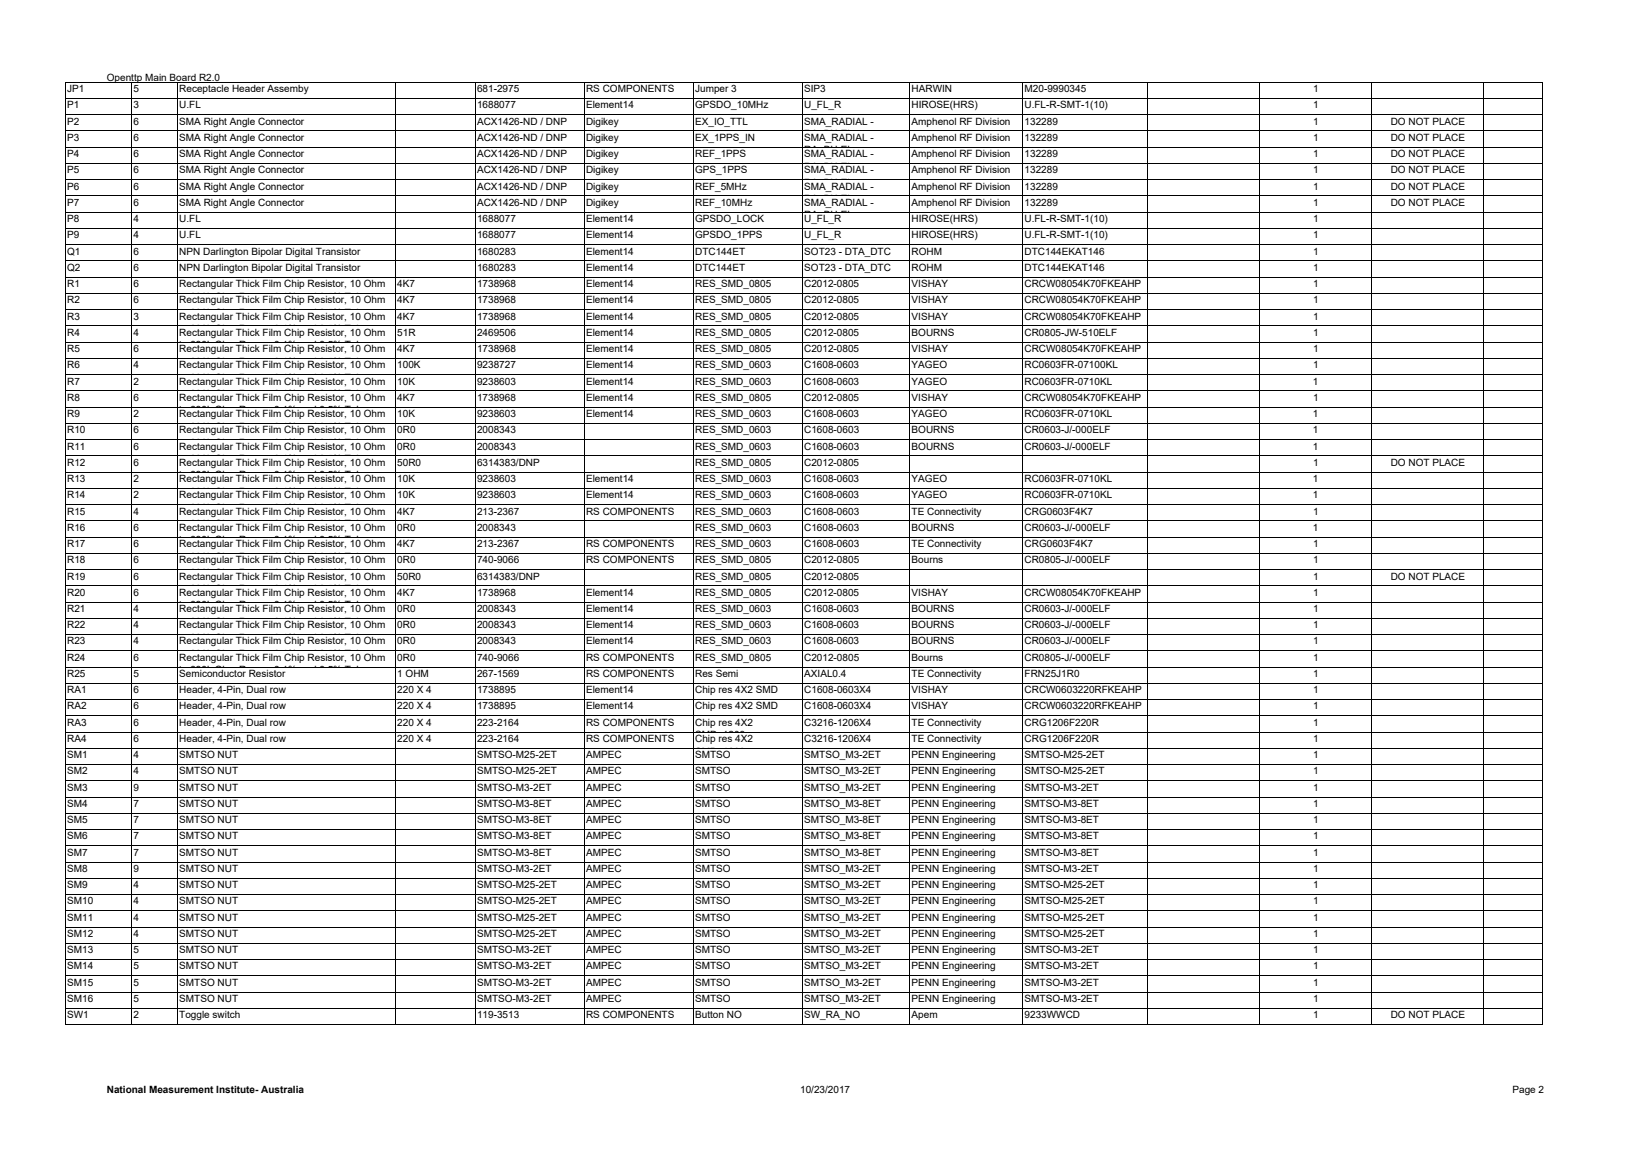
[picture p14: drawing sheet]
<svg xmlns="http://www.w3.org/2000/svg" width="297mm" height="210mm" viewBox="0 0 297 210" stroke-linecap="round" stroke-linejoin="round" font-family="sans-serif">
<defs><g id="words">
<g font-size="1.8">
<text x="12.1" y="16.6">JP1</text>
<text x="19.2" y="14.6">Openttp Main Board R2.0</text>
<text x="24" y="16.6">5</text>
<text x="32.3" y="16.6">Receptacle Header Assemby</text>
<text x="85.8" y="16.6">681-2975</text>
<text x="105.4" y="16.6">RS COMPONENTS</text>
<text x="125.1" y="16.6">Jumper 3</text>
<text x="144.7" y="16.6">SIP3</text>
<text x="164" y="16.6">HARWIN</text>
<text x="184.3" y="16.6">M20-9990345</text>
<text x="236.2" y="16.6">1</text>
<text x="12.1" y="19.5">P1</text>
<text x="12.1" y="22.4">P2</text>
<text x="24" y="19.5">3</text>
<text x="24" y="22.4">6</text>
<text x="32.3" y="19.5">U.FL</text>
<text x="32.3" y="22.4">SMA Right Angle Connector</text>
<text x="85.8" y="22.4">ACX1426-ND / DNP</text>
<text x="85.8" y="19.5">1688077</text>
<text x="105.4" y="22.4">Digikey</text>
<text x="105.4" y="19.5">Element14</text>
<text x="125.1" y="22.4">EX_IO_TTL</text>
<text x="125.1" y="19.5">GPSDO_10MHz</text>
<text x="144.7" y="22.4">SMA_RADIAL -</text>
<text x="144.7" y="19.5">U_FL_R</text>
<text x="164" y="19.5">HIROSE(HRS)</text>
<text x="164" y="22.4">Amphenol RF Division</text>
<text x="184.3" y="19.5">U.FL-R-SMT-1(10)</text>
<text x="184.3" y="22.4">132289</text>
<text x="236.2" y="22.4">1</text>
<text x="236.2" y="19.5">1</text>
<text x="250.2" y="22.4">DO NOT PLACE</text>
<text x="12.1" y="25.3">P3</text>
<text x="12.1" y="28.2">P4</text>
<text x="24" y="25.3">6</text>
<text x="24" y="28.2">6</text>
<text x="32.3" y="25.3">SMA Right Angle Connector</text>
<text x="32.3" y="28.2">SMA Right Angle Connector</text>
<text x="85.8" y="25.3">ACX1426-ND / DNP</text>
<text x="85.8" y="28.2">ACX1426-ND / DNP</text>
<text x="105.4" y="25.3">Digikey</text>
<text x="105.4" y="28.2">Digikey</text>
<text x="125.1" y="25.3">EX_1PPS_IN</text>
<text x="125.1" y="28.2">REF_1PPS</text>
<text x="144.7" y="25.3">SMA_RADIAL -</text>
<text x="144.7" y="28.2">SMA_RADIAL -</text>
<text x="144.7" y="24.7">RA BH EL</text>
<text x="144.7" y="27.6">RA BH EL</text>
<text x="164" y="25.3">Amphenol RF Division</text>
<text x="164" y="28.2">Amphenol RF Division</text>
<text x="184.3" y="25.3">132289</text>
<text x="184.3" y="28.2">132289</text>
<text x="236.2" y="25.3">1</text>
<text x="236.2" y="28.2">1</text>
<text x="250.2" y="25.3">DO NOT PLACE</text>
<text x="250.2" y="28.2">DO NOT PLACE</text>
<text x="12.1" y="31.2">P5</text>
<text x="12.1" y="34.1">P6</text>
<text x="24" y="31.2">6</text>
<text x="24" y="34.1">6</text>
<text x="32.3" y="31.2">SMA Right Angle Connector</text>
<text x="32.3" y="34.1">SMA Right Angle Connector</text>
<text x="85.8" y="31.2">ACX1426-ND / DNP</text>
<text x="85.8" y="34.1">ACX1426-ND / DNP</text>
<text x="105.4" y="31.2">Digikey</text>
<text x="105.4" y="34.1">Digikey</text>
<text x="125.1" y="31.2">GPS_1PPS</text>
<text x="125.1" y="34.1">REF_5MHz</text>
<text x="144.7" y="34.1">SMA_RADIAL -</text>
<text x="144.7" y="31.2">SMA_RADIAL -</text>
<text x="144.7" y="30.5">RA BH EL</text>
<text x="144.7" y="33.4">RA BH EL</text>
<text x="164" y="31.2">Amphenol RF Division</text>
<text x="164" y="34.1">Amphenol RF Division</text>
<text x="184.3" y="31.2">132289</text>
<text x="184.3" y="34.1">132289</text>
<text x="236.2" y="31.2">1</text>
<text x="236.2" y="34.1">1</text>
<text x="250.2" y="31.2">DO NOT PLACE</text>
<text x="250.2" y="34.1">DO NOT PLACE</text>
<text x="12.1" y="37">P7</text>
<text x="12.1" y="39.9">P8</text>
<text x="24" y="37">6</text>
<text x="24" y="39.9">4</text>
<text x="32.3" y="37">SMA Right Angle Connector</text>
<text x="32.3" y="39.9">U.FL</text>
<text x="85.8" y="37">ACX1426-ND / DNP</text>
<text x="85.8" y="39.9">1688077</text>
<text x="105.4" y="37">Digikey</text>
<text x="105.4" y="39.9">Element14</text>
<text x="125.1" y="37">REF_10MHz</text>
<text x="125.1" y="39.9">GPSDO_LOCK</text>
<text x="144.7" y="37">SMA_RADIAL -</text>
<text x="144.7" y="39.9">U_FL_R</text>
<text x="144.7" y="36.3">RA BH EL</text>
<text x="144.7" y="39.3">RA BH EL</text>
<text x="164" y="39.9">HIROSE(HRS)</text>
<text x="164" y="37">Amphenol RF Division</text>
<text x="184.3" y="39.9">U.FL-R-SMT-1(10)</text>
<text x="184.3" y="37">132289</text>
<text x="236.2" y="37">1</text>
<text x="236.2" y="39.9">1</text>
<text x="250.2" y="37">DO NOT PLACE</text>
<text x="12.1" y="42.8">P9</text>
<text x="12.1" y="45.8">Q1</text>
<text x="24" y="42.8">4</text>
<text x="24" y="45.8">6</text>
<text x="32.3" y="42.8">U.FL</text>
<text x="32.3" y="45.8">NPN Darlington Bipolar Digital Transistor</text>
<text x="85.8" y="45.8">1680283</text>
<text x="85.8" y="42.8">1688077</text>
<text x="105.4" y="45.8">Element14</text>
<text x="105.4" y="42.8">Element14</text>
<text x="125.1" y="45.8">DTC144ET</text>
<text x="125.1" y="42.8">GPSDO_1PPS</text>
<text x="144.7" y="42.8">U_FL_R</text>
<text x="144.7" y="45.8">SOT23 - DTA_DTC</text>
<text x="164" y="42.8">HIROSE(HRS)</text>
<text x="164" y="45.8">ROHM</text>
<text x="184.3" y="42.8">U.FL-R-SMT-1(10)</text>
<text x="184.3" y="45.8">DTC144EKAT146</text>
<text x="236.2" y="45.8">1</text>
<text x="236.2" y="42.8">1</text>
<text x="12.1" y="48.7">Q2</text>
<text x="12.1" y="51.6">R1</text>
<text x="24" y="51.6">6</text>
<text x="24" y="48.7">6</text>
<text x="32.3" y="51.6">Rectangular Thick Film Chip Resistor, 10 Ohm</text>
<text x="32.3" y="48.7">NPN Darlington Bipolar Digital Transistor</text>
<text x="32.3" y="53.9">t</text>
<text x="34.3" y="53.9">330k Oh</text>
<text x="43.1" y="53.9">R</text>
<text x="49.4" y="53.9">0 1%</text>
<text x="56" y="53.9">d 0 5% T l</text>
<text x="71.5" y="51.6">4K7</text>
<text x="85.8" y="48.7">1680283</text>
<text x="85.8" y="51.6">1738968</text>
<text x="105.4" y="48.7">Element14</text>
<text x="105.4" y="51.6">Element14</text>
<text x="125.1" y="48.7">DTC144ET</text>
<text x="125.1" y="51.6">RES_SMD_0805</text>
<text x="144.7" y="51.6">C2012-0805</text>
<text x="144.7" y="48.7">SOT23 - DTA_DTC</text>
<text x="164" y="51.6">VISHAY</text>
<text x="164" y="48.7">ROHM</text>
<text x="184.3" y="51.6">CRCW08054K70FKEAHP</text>
<text x="184.3" y="48.7">DTC144EKAT146</text>
<text x="236.2" y="48.7">1</text>
<text x="236.2" y="51.6">1</text>
<text x="12.1" y="54.5">R2</text>
<text x="12.1" y="57.4">R3</text>
<text x="24" y="54.5">6</text>
<text x="24" y="57.4">3</text>
<text x="32.3" y="54.5">Rectangular Thick Film Chip Resistor, 10 Ohm</text>
<text x="32.3" y="57.4">Rectangular Thick Film Chip Resistor, 10 Ohm</text>
<text x="32.3" y="56.8">t</text>
<text x="32.3" y="59.7">t</text>
<text x="34.3" y="56.8">330k Oh</text>
<text x="34.3" y="59.7">330k Oh</text>
<text x="43.1" y="56.8">R</text>
<text x="43.1" y="59.7">R</text>
<text x="49.4" y="56.8">0 1%</text>
<text x="49.4" y="59.7">0 1%</text>
<text x="56" y="56.8">d 0 5% T l</text>
<text x="56" y="59.7">d 0 5% T l</text>
<text x="71.5" y="54.5">4K7</text>
<text x="71.5" y="57.4">4K7</text>
<text x="85.8" y="54.5">1738968</text>
<text x="85.8" y="57.4">1738968</text>
<text x="105.4" y="54.5">Element14</text>
<text x="105.4" y="57.4">Element14</text>
<text x="125.1" y="54.5">RES_SMD_0805</text>
<text x="125.1" y="57.4">RES_SMD_0805</text>
<text x="144.7" y="54.5">C2012-0805</text>
<text x="144.7" y="57.4">C2012-0805</text>
<text x="164" y="54.5">VISHAY</text>
<text x="164" y="57.4">VISHAY</text>
<text x="184.3" y="54.5">CRCW08054K70FKEAHP</text>
<text x="184.3" y="57.4">CRCW08054K70FKEAHP</text>
<text x="236.2" y="54.5">1</text>
<text x="236.2" y="57.4">1</text>
<text x="12.1" y="60.4">R4</text>
<text x="12.1" y="63.3">R5</text>
<text x="24" y="60.4">4</text>
<text x="24" y="63.3">6</text>
<text x="32.3" y="60.4">Rectangular Thick Film Chip Resistor, 10 Ohm</text>
<text x="32.3" y="63.3">Rectangular Thick Film Chip Resistor, 10 Ohm</text>
<text x="32.3" y="62.6">t</text>
<text x="32.3" y="65.6">t</text>
<text x="34.3" y="62.6">330k Oh</text>
<text x="34.3" y="65.6">330k Oh</text>
<text x="43.1" y="62.6">R</text>
<text x="43.1" y="65.6">R</text>
<text x="49.4" y="62.6">0 1%</text>
<text x="49.4" y="65.6">0 1%</text>
<text x="56" y="62.6">d 0 5% T l</text>
<text x="56" y="65.6">d 0 5% T l</text>
<text x="71.5" y="60.4">51R</text>
<text x="71.5" y="63.3">4K7</text>
<text x="85.8" y="60.4">2469506</text>
<text x="85.8" y="63.3">1738968</text>
<text x="105.4" y="60.4">Element14</text>
<text x="105.4" y="63.3">Element14</text>
<text x="125.1" y="60.4">RES_SMD_0805</text>
<text x="125.1" y="63.3">RES_SMD_0805</text>
<text x="144.7" y="60.4">C2012-0805</text>
<text x="144.7" y="63.3">C2012-0805</text>
<text x="164" y="60.4">BOURNS</text>
<text x="164" y="63.3">VISHAY</text>
<text x="184.3" y="60.4">CR0805-JW-510ELF</text>
<text x="184.3" y="63.3">CRCW08054K70FKEAHP</text>
<text x="236.2" y="63.3">1</text>
<text x="236.2" y="60.4">1</text>
<text x="12.1" y="66.2">R6</text>
<text x="12.1" y="69.1">R7</text>
<text x="24" y="66.2">4</text>
<text x="24" y="69.1">2</text>
<text x="32.3" y="66.2">Rectangular Thick Film Chip Resistor, 10 Ohm</text>
<text x="32.3" y="69.1">Rectangular Thick Film Chip Resistor, 10 Ohm</text>
<text x="32.3" y="68.5">t</text>
<text x="32.3" y="71.4">t</text>
<text x="34.3" y="68.5">330k Oh</text>
<text x="34.3" y="71.4">330k Oh</text>
<text x="43.1" y="68.5">R</text>
<text x="43.1" y="71.4">R</text>
<text x="49.4" y="68.5">0 1%</text>
<text x="49.4" y="71.4">0 1%</text>
<text x="56" y="68.5">d 0 5% T l</text>
<text x="56" y="71.4">d 0 5% T l</text>
<text x="71.5" y="66.2">100K</text>
<text x="71.5" y="69.1">10K</text>
<text x="85.8" y="66.2">9238727</text>
<text x="85.8" y="69.1">9238603</text>
<text x="105.4" y="66.2">Element14</text>
<text x="105.4" y="69.1">Element14</text>
<text x="125.1" y="66.2">RES_SMD_0603</text>
<text x="125.1" y="69.1">RES_SMD_0603</text>
<text x="144.7" y="66.2">C1608-0603</text>
<text x="144.7" y="69.1">C1608-0603</text>
<text x="164" y="66.2">YAGEO</text>
<text x="164" y="69.1">YAGEO</text>
<text x="184.3" y="66.2">RC0603FR-07100KL</text>
<text x="184.3" y="69.1">RC0603FR-0710KL</text>
<text x="236.2" y="69.1">1</text>
<text x="236.2" y="66.2">1</text>
<text x="12.1" y="75">R9</text>
<text x="12.1" y="72.1">R8</text>
<text x="12.1" y="77.9">R10</text>
<text x="24" y="77.9">6</text>
<text x="24" y="75">2</text>
<text x="24" y="72.1">6</text>
<text x="32.3" y="77.9">Rectangular Thick Film Chip Resistor, 10 Ohm</text>
<text x="32.3" y="75">Rectangular Thick Film Chip Resistor, 10 Ohm</text>
<text x="32.3" y="72.1">Rectangular Thick Film Chip Resistor, 10 Ohm</text>
<text x="32.3" y="74.3">t</text>
<text x="32.3" y="77.2">t</text>
<text x="34.3" y="74.3">330k Oh</text>
<text x="34.3" y="77.2">330k Oh</text>
<text x="43.1" y="74.3">R</text>
<text x="43.1" y="77.2">R</text>
<text x="49.4" y="74.3">0 1%</text>
<text x="49.4" y="77.2">0 1%</text>
<text x="56" y="74.3">d 0 5% T l</text>
<text x="56" y="77.2">d 0 5% T l</text>
<text x="71.5" y="72.1">4K7</text>
<text x="71.5" y="75">10K</text>
<text x="71.5" y="77.9">0R0</text>
<text x="85.8" y="77.9">2008343</text>
<text x="85.8" y="72.1">1738968</text>
<text x="85.8" y="75">9238603</text>
<text x="105.4" y="72.1">Element14</text>
<text x="105.4" y="75">Element14</text>
<text x="125.1" y="72.1">RES_SMD_0805</text>
<text x="125.1" y="75">RES_SMD_0603</text>
<text x="125.1" y="77.9">RES_SMD_0603</text>
<text x="144.7" y="72.1">C2012-0805</text>
<text x="144.7" y="75">C1608-0603</text>
<text x="144.7" y="77.9">C1608-0603</text>
<text x="164" y="72.1">VISHAY</text>
<text x="164" y="75">YAGEO</text>
<text x="164" y="77.9">BOURNS</text>
<text x="184.3" y="72.1">CRCW08054K70FKEAHP</text>
<text x="184.3" y="77.9">CR0603-J/-000ELF</text>
<text x="184.3" y="75">RC0603FR-0710KL</text>
<text x="236.2" y="75">1</text>
<text x="236.2" y="77.9">1</text>
<text x="236.2" y="72.1">1</text>
<text x="12.1" y="80.8">R11</text>
<text x="12.1" y="83.7">R12</text>
<text x="24" y="80.8">6</text>
<text x="24" y="83.7">6</text>
<text x="32.3" y="80.8">Rectangular Thick Film Chip Resistor, 10 Ohm</text>
<text x="32.3" y="83.7">Rectangular Thick Film Chip Resistor, 10 Ohm</text>
<text x="32.3" y="80.2">t</text>
<text x="32.3" y="83.1">t</text>
<text x="34.3" y="80.2">330k Oh</text>
<text x="34.3" y="83.1">330k Oh</text>
<text x="43.1" y="80.2">R</text>
<text x="43.1" y="83.1">R</text>
<text x="49.4" y="80.2">0 1%</text>
<text x="49.4" y="83.1">0 1%</text>
<text x="56" y="80.2">d 0 5% T l</text>
<text x="56" y="83.1">d 0 5% T l</text>
<text x="71.5" y="80.8">0R0</text>
<text x="71.5" y="83.7">50R0</text>
<text x="85.8" y="83.7">6314383/DNP</text>
<text x="85.8" y="80.8">2008343</text>
<text x="125.1" y="83.7">RES_SMD_0805</text>
<text x="125.1" y="80.8">RES_SMD_0603</text>
<text x="144.7" y="83.7">C2012-0805</text>
<text x="144.7" y="80.8">C1608-0603</text>
<text x="164" y="80.8">BOURNS</text>
<text x="184.3" y="80.8">CR0603-J/-000ELF</text>
<text x="236.2" y="80.8">1</text>
<text x="236.2" y="83.7">1</text>
<text x="250.2" y="83.7">DO NOT PLACE</text>
<text x="12.1" y="89.6">R14</text>
<text x="12.1" y="86.7">R13</text>
<text x="24" y="89.6">2</text>
<text x="24" y="86.7">2</text>
<text x="32.3" y="89.6">Rectangular Thick Film Chip Resistor, 10 Ohm</text>
<text x="32.3" y="86.7">Rectangular Thick Film Chip Resistor, 10 Ohm</text>
<text x="32.3" y="86">t</text>
<text x="32.3" y="88.9">t</text>
<text x="34.3" y="86">330k Oh</text>
<text x="34.3" y="88.9">330k Oh</text>
<text x="43.1" y="86">R</text>
<text x="43.1" y="88.9">R</text>
<text x="49.4" y="86">0 1%</text>
<text x="49.4" y="88.9">0 1%</text>
<text x="56" y="86">d 0 5% T l</text>
<text x="56" y="88.9">d 0 5% T l</text>
<text x="71.5" y="86.7">10K</text>
<text x="71.5" y="89.6">10K</text>
<text x="85.8" y="86.7">9238603</text>
<text x="85.8" y="89.6">9238603</text>
<text x="105.4" y="86.7">Element14</text>
<text x="105.4" y="89.6">Element14</text>
<text x="125.1" y="86.7">RES_SMD_0603</text>
<text x="125.1" y="89.6">RES_SMD_0603</text>
<text x="144.7" y="86.7">C1608-0603</text>
<text x="144.7" y="89.6">C1608-0603</text>
<text x="164" y="86.7">YAGEO</text>
<text x="164" y="89.6">YAGEO</text>
<text x="184.3" y="86.7">RC0603FR-0710KL</text>
<text x="184.3" y="89.6">RC0603FR-0710KL</text>
<text x="236.2" y="86.7">1</text>
<text x="236.2" y="89.6">1</text>
<text x="12.1" y="92.5">R15</text>
<text x="12.1" y="95.4">R16</text>
<text x="24" y="92.5">4</text>
<text x="24" y="95.4">6</text>
<text x="32.3" y="92.5">Rectangular Thick Film Chip Resistor, 10 Ohm</text>
<text x="32.3" y="95.4">Rectangular Thick Film Chip Resistor, 10 Ohm</text>
<text x="32.3" y="91.8">t</text>
<text x="32.3" y="94.8">t</text>
<text x="34.3" y="91.8">330k Oh</text>
<text x="34.3" y="94.8">330k Oh</text>
<text x="43.1" y="91.8">R</text>
<text x="43.1" y="94.8">R</text>
<text x="49.4" y="91.8">0 1%</text>
<text x="49.4" y="94.8">0 1%</text>
<text x="56" y="91.8">d 0 5% T l</text>
<text x="56" y="94.8">d 0 5% T l</text>
<text x="71.5" y="92.5">4K7</text>
<text x="71.5" y="95.4">0R0</text>
<text x="85.8" y="95.4">2008343</text>
<text x="85.8" y="92.5">213-2367</text>
<text x="105.4" y="92.5">RS COMPONENTS</text>
<text x="125.1" y="95.4">RES_SMD_0603</text>
<text x="125.1" y="92.5">RES_SMD_0603</text>
<text x="144.7" y="95.4">C1608-0603</text>
<text x="144.7" y="92.5">C1608-0603</text>
<text x="164" y="95.4">BOURNS</text>
<text x="164" y="92.5">TE Connectivity</text>
<text x="184.3" y="95.4">CR0603-J/-000ELF</text>
<text x="184.3" y="92.5">CRG0603F4K7</text>
<text x="236.2" y="95.4">1</text>
<text x="236.2" y="92.5">1</text>
<text x="12.1" y="98.3">R17</text>
<text x="12.1" y="101.3">R18</text>
<text x="24" y="98.3">6</text>
<text x="24" y="101.3">6</text>
<text x="32.3" y="98.3">Rectangular Thick Film Chip Resistor, 10 Ohm</text>
<text x="32.3" y="101.3">Rectangular Thick Film Chip Resistor, 10 Ohm</text>
<text x="32.3" y="97.7">t</text>
<text x="32.3" y="100.6">t</text>
<text x="34.3" y="97.7">330k Oh</text>
<text x="34.3" y="100.6">330k Oh</text>
<text x="43.1" y="97.7">R</text>
<text x="43.1" y="100.6">R</text>
<text x="49.4" y="97.7">0 1%</text>
<text x="49.4" y="100.6">0 1%</text>
<text x="56" y="97.7">d 0 5% T l</text>
<text x="56" y="100.6">d 0 5% T l</text>
<text x="71.5" y="98.3">4K7</text>
<text x="71.5" y="101.3">0R0</text>
<text x="85.8" y="101.3">740-9066</text>
<text x="85.8" y="98.3">213-2367</text>
<text x="105.4" y="101.3">RS COMPONENTS</text>
<text x="105.4" y="98.3">RS COMPONENTS</text>
<text x="125.1" y="101.3">RES_SMD_0805</text>
<text x="125.1" y="98.3">RES_SMD_0603</text>
<text x="144.7" y="101.3">C2012-0805</text>
<text x="144.7" y="98.3">C1608-0603</text>
<text x="164" y="101.3">Bourns</text>
<text x="164" y="98.3">TE Connectivity</text>
<text x="184.3" y="101.3">CR0805-J/-000ELF</text>
<text x="184.3" y="98.3">CRG0603F4K7</text>
<text x="236.2" y="98.3">1</text>
<text x="236.2" y="101.3">1</text>
<text x="12.1" y="104.2">R19</text>
<text x="12.1" y="107.1">R20</text>
<text x="24" y="104.2">6</text>
<text x="24" y="107.1">6</text>
<text x="32.3" y="104.2">Rectangular Thick Film Chip Resistor, 10 Ohm</text>
<text x="32.3" y="107.1">Rectangular Thick Film Chip Resistor, 10 Ohm</text>
<text x="32.3" y="103.5">t</text>
<text x="32.3" y="106.4">t</text>
<text x="34.3" y="103.5">330k Oh</text>
<text x="34.3" y="106.4">330k Oh</text>
<text x="43.1" y="103.5">R</text>
<text x="43.1" y="106.4">R</text>
<text x="49.4" y="103.5">0 1%</text>
<text x="49.4" y="106.4">0 1%</text>
<text x="56" y="103.5">d 0 5% T l</text>
<text x="56" y="106.4">d 0 5% T l</text>
<text x="71.5" y="104.2">50R0</text>
<text x="71.5" y="107.1">4K7</text>
<text x="85.8" y="104.2">6314383/DNP</text>
<text x="85.8" y="107.1">1738968</text>
<text x="105.4" y="107.1">Element14</text>
<text x="125.1" y="107.1">RES_SMD_0805</text>
<text x="125.1" y="104.2">RES_SMD_0805</text>
<text x="144.7" y="107.1">C2012-0805</text>
<text x="144.7" y="104.2">C2012-0805</text>
<text x="164" y="107.1">VISHAY</text>
<text x="184.3" y="107.1">CRCW08054K70FKEAHP</text>
<text x="236.2" y="107.1">1</text>
<text x="236.2" y="104.2">1</text>
<text x="250.2" y="104.2">DO NOT PLACE</text>
<text x="12.1" y="110">R21</text>
<text x="12.1" y="112.9">R22</text>
<text x="24" y="110">4</text>
<text x="24" y="112.9">4</text>
<text x="32.3" y="110">Rectangular Thick Film Chip Resistor, 10 Ohm</text>
<text x="32.3" y="112.9">Rectangular Thick Film Chip Resistor, 10 Ohm</text>
<text x="32.3" y="109.4">t</text>
<text x="32.3" y="112.3">t</text>
<text x="34.3" y="109.4">330k Oh</text>
<text x="34.3" y="112.3">330k Oh</text>
<text x="43.1" y="109.4">R</text>
<text x="43.1" y="112.3">R</text>
<text x="49.4" y="109.4">0 1%</text>
<text x="49.4" y="112.3">0 1%</text>
<text x="56" y="109.4">d 0 5% T l</text>
<text x="56" y="112.3">d 0 5% T l</text>
<text x="71.5" y="110">0R0</text>
<text x="71.5" y="112.9">0R0</text>
<text x="85.8" y="110">2008343</text>
<text x="85.8" y="112.9">2008343</text>
<text x="105.4" y="110">Element14</text>
<text x="105.4" y="112.9">Element14</text>
<text x="125.1" y="110">RES_SMD_0603</text>
<text x="125.1" y="112.9">RES_SMD_0603</text>
<text x="144.7" y="110">C1608-0603</text>
<text x="144.7" y="112.9">C1608-0603</text>
<text x="164" y="110">BOURNS</text>
<text x="164" y="112.9">BOURNS</text>
<text x="184.3" y="110">CR0603-J/-000ELF</text>
<text x="184.3" y="112.9">CR0603-J/-000ELF</text>
<text x="236.2" y="110">1</text>
<text x="236.2" y="112.9">1</text>
<text x="12.1" y="115.9">R23</text>
<text x="12.1" y="118.8">R24</text>
<text x="24" y="115.9">4</text>
<text x="24" y="118.8">6</text>
<text x="32.3" y="115.9">Rectangular Thick Film Chip Resistor, 10 Ohm</text>
<text x="32.3" y="118.8">Rectangular Thick Film Chip Resistor, 10 Ohm</text>
<text x="32.3" y="115.2">t</text>
<text x="32.3" y="118.1">t</text>
<text x="34.3" y="115.2">330k Oh</text>
<text x="34.3" y="118.1">330k Oh</text>
<text x="43.1" y="115.2">R</text>
<text x="43.1" y="118.1">R</text>
<text x="49.4" y="115.2">0 1%</text>
<text x="49.4" y="118.1">0 1%</text>
<text x="56" y="115.2">d 0 5% T l</text>
<text x="56" y="118.1">d 0 5% T l</text>
<text x="71.5" y="115.9">0R0</text>
<text x="71.5" y="118.8">0R0</text>
<text x="85.8" y="115.9">2008343</text>
<text x="85.8" y="118.8">740-9066</text>
<text x="105.4" y="115.9">Element14</text>
<text x="105.4" y="118.8">RS COMPONENTS</text>
<text x="125.1" y="115.9">RES_SMD_0603</text>
<text x="125.1" y="118.8">RES_SMD_0805</text>
<text x="144.7" y="115.9">C1608-0603</text>
<text x="144.7" y="118.8">C2012-0805</text>
<text x="164" y="115.9">BOURNS</text>
<text x="164" y="118.8">Bourns</text>
<text x="184.3" y="115.9">CR0603-J/-000ELF</text>
<text x="184.3" y="118.8">CR0805-J/-000ELF</text>
<text x="236.2" y="118.8">1</text>
<text x="236.2" y="115.9">1</text>
<text x="12.1" y="121.7">R25</text>
<text x="12.1" y="124.6">RA1</text>
<text x="24" y="121.7">5</text>
<text x="24" y="124.6">6</text>
<text x="32.3" y="121.7">Semiconductor Resistor</text>
<text x="32.3" y="124.6">Header, 4-Pin, Dual row</text>
<text x="32.3" y="121.1">t</text>
<text x="34.3" y="121.1">330k Oh</text>
<text x="43.1" y="121.1">R</text>
<text x="49.4" y="121.1">0 1%</text>
<text x="56" y="121.1">d 0 5% T l</text>
<text x="71.5" y="124.6">220 X 4</text>
<text x="71.5" y="121.7">1 OHM</text>
<text x="85.8" y="124.6">1738895</text>
<text x="85.8" y="121.7">267-1569</text>
<text x="105.4" y="124.6">Element14</text>
<text x="105.4" y="121.7">RS COMPONENTS</text>
<text x="125.1" y="124.6">Chip res 4X2 SMD</text>
<text x="125.1" y="121.7">Res Semi</text>
<text x="144.7" y="121.7">AXIAL0.4</text>
<text x="144.7" y="124.6">C1608-0603X4</text>
<text x="164" y="124.6">VISHAY</text>
<text x="164" y="121.7">TE Connectivity</text>
<text x="184.3" y="124.6">CRCW0603220RFKEAHP</text>
<text x="184.3" y="121.7">FRN25J1R0</text>
<text x="236.2" y="124.6">1</text>
<text x="236.2" y="121.7">1</text>
<text x="12.1" y="127.6">RA2</text>
<text x="12.1" y="130.5">RA3</text>
<text x="24" y="127.6">6</text>
<text x="24" y="130.5">6</text>
<text x="32.3" y="127.6">Header, 4-Pin, Dual row</text>
<text x="32.3" y="130.5">Header, 4-Pin, Dual row</text>
<text x="71.5" y="127.6">220 X 4</text>
<text x="71.5" y="130.5">220 X 4</text>
<text x="85.8" y="127.6">1738895</text>
<text x="85.8" y="130.5">223-2164</text>
<text x="105.4" y="127.6">Element14</text>
<text x="105.4" y="130.5">RS COMPONENTS</text>
<text x="125.1" y="127.6">Chip res 4X2 SMD</text>
<text x="125.1" y="130.5">Chip res 4X2</text>
<text x="144.7" y="127.6">C1608-0603X4</text>
<text x="144.7" y="130.5">C3216-1206X4</text>
<text x="164" y="127.6">VISHAY</text>
<text x="164" y="130.5">TE Connectivity</text>
<text x="184.3" y="130.5">CRG1206F220R</text>
<text x="184.3" y="127.6">CRCW0603220RFKEAHP</text>
<text x="236.2" y="127.6">1</text>
<text x="236.2" y="130.5">1</text>
<text x="12.1" y="133.4">RA4</text>
<text x="12.1" y="136.3">SM1</text>
<text x="24" y="133.4">6</text>
<text x="24" y="136.3">4</text>
<text x="32.3" y="133.4">Header, 4-Pin, Dual row</text>
<text x="32.3" y="136.3">SMTSO NUT</text>
<text x="71.5" y="133.4">220 X 4</text>
<text x="85.8" y="133.4">223-2164</text>
<text x="85.8" y="136.3">SMTSO-M25-2ET</text>
<text x="105.4" y="133.4">RS COMPONENTS</text>
<text x="105.4" y="136.3">AMPEC</text>
<text x="125.1" y="133.4">Chip res 4X2</text>
<text x="125.1" y="136.3">SMTSO</text>
<text x="125.1" y="132.7">SMD 1206</text>
<text x="125.1" y="135.7">SMD 1206</text>
<text x="144.7" y="133.4">C3216-1206X4</text>
<text x="144.7" y="136.3">SMTSO_M3-2ET</text>
<text x="164" y="133.4">TE Connectivity</text>
<text x="164" y="136.3">PENN Engineering</text>
<text x="184.3" y="133.4">CRG1206F220R</text>
<text x="184.3" y="136.3">SMTSO-M25-2ET</text>
<text x="236.2" y="133.4">1</text>
<text x="236.2" y="136.3">1</text>
<text x="12.1" y="139.2">SM2</text>
<text x="12.1" y="142.2">SM3</text>
<text x="24" y="139.2">4</text>
<text x="24" y="142.2">9</text>
<text x="32.3" y="139.2">SMTSO NUT</text>
<text x="32.3" y="142.2">SMTSO NUT</text>
<text x="85.8" y="139.2">SMTSO-M25-2ET</text>
<text x="85.8" y="142.2">SMTSO-M3-2ET</text>
<text x="105.4" y="139.2">AMPEC</text>
<text x="105.4" y="142.2">AMPEC</text>
<text x="125.1" y="139.2">SMTSO</text>
<text x="125.1" y="142.2">SMTSO</text>
<text x="144.7" y="139.2">SMTSO_M3-2ET</text>
<text x="144.7" y="142.2">SMTSO_M3-2ET</text>
<text x="164" y="139.2">PENN Engineering</text>
<text x="164" y="142.2">PENN Engineering</text>
<text x="184.3" y="139.2">SMTSO-M25-2ET</text>
<text x="184.3" y="142.2">SMTSO-M3-2ET</text>
<text x="236.2" y="139.2">1</text>
<text x="236.2" y="142.2">1</text>
<text x="12.1" y="145.1">SM4</text>
<text x="12.1" y="148">SM5</text>
<text x="24" y="145.1">7</text>
<text x="24" y="148">7</text>
<text x="32.3" y="145.1">SMTSO NUT</text>
<text x="32.3" y="148">SMTSO NUT</text>
<text x="85.8" y="145.1">SMTSO-M3-8ET</text>
<text x="85.8" y="148">SMTSO-M3-8ET</text>
<text x="105.4" y="145.1">AMPEC</text>
<text x="105.4" y="148">AMPEC</text>
<text x="125.1" y="145.1">SMTSO</text>
<text x="125.1" y="148">SMTSO</text>
<text x="144.7" y="145.1">SMTSO_M3-8ET</text>
<text x="144.7" y="148">SMTSO_M3-8ET</text>
<text x="164" y="145.1">PENN Engineering</text>
<text x="164" y="148">PENN Engineering</text>
<text x="184.3" y="145.1">SMTSO-M3-8ET</text>
<text x="184.3" y="148">SMTSO-M3-8ET</text>
<text x="236.2" y="145.1">1</text>
<text x="236.2" y="148">1</text>
<text x="12.1" y="150.9">SM6</text>
<text x="12.1" y="153.8">SM7</text>
<text x="24" y="150.9">7</text>
<text x="24" y="153.8">7</text>
<text x="32.3" y="150.9">SMTSO NUT</text>
<text x="32.3" y="153.8">SMTSO NUT</text>
<text x="85.8" y="150.9">SMTSO-M3-8ET</text>
<text x="85.8" y="153.8">SMTSO-M3-8ET</text>
<text x="105.4" y="150.9">AMPEC</text>
<text x="105.4" y="153.8">AMPEC</text>
<text x="125.1" y="150.9">SMTSO</text>
<text x="125.1" y="153.8">SMTSO</text>
<text x="144.7" y="150.9">SMTSO_M3-8ET</text>
<text x="144.7" y="153.8">SMTSO_M3-8ET</text>
<text x="164" y="150.9">PENN Engineering</text>
<text x="164" y="153.8">PENN Engineering</text>
<text x="184.3" y="150.9">SMTSO-M3-8ET</text>
<text x="184.3" y="153.8">SMTSO-M3-8ET</text>
<text x="236.2" y="150.9">1</text>
<text x="236.2" y="153.8">1</text>
<text x="12.1" y="156.8">SM8</text>
<text x="12.1" y="159.7">SM9</text>
<text x="24" y="156.8">9</text>
<text x="24" y="159.7">4</text>
<text x="32.3" y="156.8">SMTSO NUT</text>
<text x="32.3" y="159.7">SMTSO NUT</text>
<text x="85.8" y="156.8">SMTSO-M3-2ET</text>
<text x="85.8" y="159.7">SMTSO-M25-2ET</text>
<text x="105.4" y="159.7">AMPEC</text>
<text x="105.4" y="156.8">AMPEC</text>
<text x="125.1" y="159.7">SMTSO</text>
<text x="125.1" y="156.8">SMTSO</text>
<text x="144.7" y="159.7">SMTSO_M3-2ET</text>
<text x="144.7" y="156.8">SMTSO_M3-2ET</text>
<text x="164" y="159.7">PENN Engineering</text>
<text x="164" y="156.8">PENN Engineering</text>
<text x="184.3" y="159.7">SMTSO-M25-2ET</text>
<text x="184.3" y="156.8">SMTSO-M3-2ET</text>
<text x="236.2" y="159.7">1</text>
<text x="236.2" y="156.8">1</text>
<text x="12.1" y="162.6">SM10</text>
<text x="12.1" y="165.5">SM11</text>
<text x="24" y="162.6">4</text>
<text x="24" y="165.5">4</text>
<text x="32.3" y="162.6">SMTSO NUT</text>
<text x="32.3" y="165.5">SMTSO NUT</text>
<text x="85.8" y="162.6">SMTSO-M25-2ET</text>
<text x="85.8" y="165.5">SMTSO-M25-2ET</text>
<text x="105.4" y="162.6">AMPEC</text>
<text x="105.4" y="165.5">AMPEC</text>
<text x="125.1" y="162.6">SMTSO</text>
<text x="125.1" y="165.5">SMTSO</text>
<text x="144.7" y="162.6">SMTSO_M3-2ET</text>
<text x="144.7" y="165.5">SMTSO_M3-2ET</text>
<text x="164" y="162.6">PENN Engineering</text>
<text x="164" y="165.5">PENN Engineering</text>
<text x="184.3" y="162.6">SMTSO-M25-2ET</text>
<text x="184.3" y="165.5">SMTSO-M25-2ET</text>
<text x="236.2" y="162.6">1</text>
<text x="236.2" y="165.5">1</text>
<text x="12.1" y="168.4">SM12</text>
<text x="12.1" y="171.4">SM13</text>
<text x="24" y="168.4">4</text>
<text x="24" y="171.4">5</text>
<text x="32.3" y="168.4">SMTSO NUT</text>
<text x="32.3" y="171.4">SMTSO NUT</text>
<text x="85.8" y="168.4">SMTSO-M25-2ET</text>
<text x="85.8" y="171.4">SMTSO-M3-2ET</text>
<text x="105.4" y="168.4">AMPEC</text>
<text x="105.4" y="171.4">AMPEC</text>
<text x="125.1" y="168.4">SMTSO</text>
<text x="125.1" y="171.4">SMTSO</text>
<text x="144.7" y="168.4">SMTSO_M3-2ET</text>
<text x="144.7" y="171.4">SMTSO_M3-2ET</text>
<text x="164" y="168.4">PENN Engineering</text>
<text x="164" y="171.4">PENN Engineering</text>
<text x="184.3" y="168.4">SMTSO-M25-2ET</text>
<text x="184.3" y="171.4">SMTSO-M3-2ET</text>
<text x="236.2" y="168.4">1</text>
<text x="236.2" y="171.4">1</text>
<text x="12.1" y="174.3">SM14</text>
<text x="12.1" y="177.2">SM15</text>
<text x="24" y="174.3">5</text>
<text x="24" y="177.2">5</text>
<text x="32.3" y="174.3">SMTSO NUT</text>
<text x="32.3" y="177.2">SMTSO NUT</text>
<text x="85.8" y="174.3">SMTSO-M3-2ET</text>
<text x="85.8" y="177.2">SMTSO-M3-2ET</text>
<text x="105.4" y="174.3">AMPEC</text>
<text x="105.4" y="177.2">AMPEC</text>
<text x="125.1" y="174.3">SMTSO</text>
<text x="125.1" y="177.2">SMTSO</text>
<text x="144.7" y="174.3">SMTSO_M3-2ET</text>
<text x="144.7" y="177.2">SMTSO_M3-2ET</text>
<text x="164" y="174.3">PENN Engineering</text>
<text x="164" y="177.2">PENN Engineering</text>
<text x="184.3" y="174.3">SMTSO-M3-2ET</text>
<text x="184.3" y="177.2">SMTSO-M3-2ET</text>
<text x="236.2" y="174.3">1</text>
<text x="236.2" y="177.2">1</text>
<text x="12.1" y="180.1">SM16</text>
<text x="12.1" y="183">SW1</text>
<text x="24" y="180.1">5</text>
<text x="24" y="183">2</text>
<text x="32.3" y="180.1">SMTSO NUT</text>
<text x="32.3" y="183">Toggle switch</text>
<text x="85.8" y="183">119-3513</text>
<text x="85.8" y="180.1">SMTSO-M3-2ET</text>
<text x="105.4" y="183">RS COMPONENTS</text>
<text x="105.4" y="180.1">AMPEC</text>
<text x="125.1" y="183">Button NO</text>
<text x="125.1" y="180.1">SMTSO</text>
<text x="144.7" y="183">SW_RA_NO</text>
<text x="144.7" y="180.1">SMTSO_M3-2ET</text>
<text x="164" y="183">Apem</text>
<text x="164" y="180.1">PENN Engineering</text>
<text x="184.3" y="183">9233WWCD</text>
<text x="184.3" y="180.1">SMTSO-M3-2ET</text>
<text x="236.2" y="183">1</text>
<text x="236.2" y="180.1">1</text>
<text x="250.2" y="183">DO NOT PLACE</text>
<text x="19.2" y="196.5">National Measurement Institute- Australia</text>
<text x="144" y="196.5">10/23/2017</text>
<text x="272.1" y="196.5">Page 2</text>
</g>
</g></defs>
<g fill="none" stroke="#000" stroke-width=".18">
<path d="M11.7 14.8v169.4M11.8 14.8h11.8M11.8 17.7h11.8M23.7 14.8v169.4M23.8 14.8h8M23.8 17.7h8M31.9 14.8v169.4M32 14.8h39.1M32 17.7h39.1M71.1 14.8v169.4M71.2 14.8h14.2M71.2 17.7h14.2"/>
<path d="M85.5 14.8v169.4M85.6 14.8h19.4M85.6 17.7h19.4M105.1 14.8v169.4M105.2 14.8h19.4M105.2 17.7h19.4M124.7 14.8v169.4M124.8 14.8h19.5M124.8 17.7h19.5M144.4 14.8v169.4M144.4 14.8h19.2M144.4 17.7h19.2"/>
<path d="M163.7 14.8v169.4M163.8 14.8h20.1M163.8 17.7h20.1M184 14.8v169.4M184.1 14.8h22.3M184.1 17.7h22.3M206.5 14.8v169.4M206.5 14.8h20M206.5 17.7h20M226.6 14.8v169.4M226.7 14.8h20M226.7 17.7h20"/>
<path d="M246.8 14.8v169.4M246.9 14.8h20M246.9 17.7h20M267 14.8v169.4M267.1 14.8h10.3M267.1 17.7h10.3M277.5 14.8v169.4M11.8 20.6h11.8M11.8 23.5h11.8M11.8 26.5h11.8M11.8 29.4h11.8M11.8 32.3h11.8"/>
<path d="M11.8 35.2h11.8M11.8 38.2h11.8M23.8 20.6h8M23.8 23.5h8M23.8 26.5h8M23.8 29.4h8M23.8 32.3h8M23.8 35.2h8M23.8 38.2h8M32 20.6h39.1M32 23.5h39.1M32 26.5h39.1"/>
<path d="M32 29.4h39.1M32 32.3h39.1M32 35.2h39.1M32 38.2h39.1M71.2 20.6h14.2M71.2 23.5h14.2M71.2 26.5h14.2M71.2 29.4h14.2M71.2 32.3h14.2M71.2 35.2h14.2M71.2 38.2h14.2M85.6 20.6h19.4"/>
<path d="M85.6 23.5h19.4M85.6 26.5h19.4M85.6 29.4h19.4M85.6 32.3h19.4M85.6 35.2h19.4M85.6 38.2h19.4M105.2 20.6h19.4M105.2 23.5h19.4M105.2 26.5h19.4M105.2 29.4h19.4M105.2 32.3h19.4M105.2 35.2h19.4"/>
<path d="M105.2 38.2h19.4M124.8 20.6h19.5M124.8 23.5h19.5M124.8 26.5h19.5M124.8 29.4h19.5M124.8 32.3h19.5M124.8 35.2h19.5M124.8 38.2h19.5M144.4 20.6h19.2M144.4 23.5h19.2M144.4 26.5h19.2M144.4 29.4h19.2"/>
<path d="M144.4 32.3h19.2M144.4 35.2h19.2M144.4 38.2h19.2M163.8 20.6h20.1M163.8 23.5h20.1M163.8 26.5h20.1M163.8 29.4h20.1M163.8 32.3h20.1M163.8 35.2h20.1M163.8 38.2h20.1M184.1 20.6h22.3M184.1 23.5h22.3"/>
<path d="M184.1 26.5h22.3M184.1 29.4h22.3M184.1 32.3h22.3M184.1 35.2h22.3M184.1 38.2h22.3M206.5 20.6h20M206.5 23.5h20M206.5 26.5h20M206.5 29.4h20M206.5 32.3h20M206.5 35.2h20M206.5 38.2h20"/>
<path d="M226.7 20.6h20M226.7 23.5h20M226.7 26.5h20M226.7 29.4h20M226.7 32.3h20M226.7 35.2h20M226.7 38.2h20M246.9 20.6h20M246.9 23.5h20M246.9 26.5h20M246.9 29.4h20M246.9 32.3h20"/>
<path d="M246.9 35.2h20M246.9 38.2h20M267.1 20.6h10.3M267.1 23.5h10.3M267.1 26.5h10.3M267.1 29.4h10.3M267.1 32.3h10.3M267.1 35.2h10.3M267.1 38.2h10.3M11.8 41.1h11.8M11.8 44h11.8M11.8 46.9h11.8"/>
<path d="M11.8 49.8h11.8M11.8 52.8h11.8M11.8 55.7h11.8M11.8 58.6h11.8M23.8 41.1h8M23.8 44h8M23.8 46.9h8M23.8 49.8h8M23.8 52.8h8M23.8 55.7h8M23.8 58.6h8M32 41.1h39.1"/>
<path d="M32 44h39.1M32 46.9h39.1M32 49.8h39.1M32 52.8h39.1M32 55.7h39.1M32 58.6h39.1M71.2 41.1h14.2M71.2 44h14.2M71.2 46.9h14.2M71.2 49.8h14.2M71.2 52.8h14.2M71.2 55.7h14.2"/>
<path d="M71.2 58.6h14.2M85.6 41.1h19.4M85.6 44h19.4M85.6 46.9h19.4M85.6 49.8h19.4M85.6 52.8h19.4M85.6 55.7h19.4M85.6 58.6h19.4M105.2 41.1h19.4M105.2 44h19.4M105.2 46.9h19.4M105.2 49.8h19.4"/>
<path d="M105.2 52.8h19.4M105.2 55.7h19.4M105.2 58.6h19.4M124.8 41.1h19.5M124.8 44h19.5M124.8 46.9h19.5M124.8 49.8h19.5M124.8 52.8h19.5M124.8 55.7h19.5M124.8 58.6h19.5M144.4 41.1h19.2M144.4 44h19.2"/>
<path d="M144.4 46.9h19.2M144.4 49.8h19.2M144.4 52.8h19.2M144.4 55.7h19.2M144.4 58.6h19.2M163.8 41.1h20.1M163.8 44h20.1M163.8 46.9h20.1M163.8 49.8h20.1M163.8 52.8h20.1M163.8 55.7h20.1M163.8 58.6h20.1"/>
<path d="M184.1 41.1h22.3M184.1 44h22.3M184.1 46.9h22.3M184.1 49.8h22.3M184.1 52.8h22.3M184.1 55.7h22.3M184.1 58.6h22.3M206.5 41.1h20M206.5 44h20M206.5 46.9h20M206.5 49.8h20M206.5 52.8h20"/>
<path d="M206.5 55.7h20M206.5 58.6h20M226.7 41.1h20M226.7 44h20M226.7 46.9h20M226.7 49.8h20M226.7 52.8h20M226.7 55.7h20M226.7 58.6h20M246.9 41.1h20M246.9 44h20M246.9 46.9h20"/>
<path d="M246.9 49.8h20M246.9 52.8h20M246.9 55.7h20M246.9 58.6h20M267.1 41.1h10.3M267.1 44h10.3M267.1 46.9h10.3M267.1 49.8h10.3M267.1 52.8h10.3M267.1 55.7h10.3M267.1 58.6h10.3M11.8 61.5h11.8"/>
<path d="M11.8 64.4h11.8M11.8 67.4h11.8M11.8 70.3h11.8M11.8 73.2h11.8M11.8 76.1h11.8M11.8 79h11.8M23.8 61.5h8M23.8 64.4h8M23.8 67.4h8M23.8 70.3h8M23.8 73.2h8M23.8 76.1h8"/>
<path d="M23.8 79h8M32 61.5h39.1M32 64.4h39.1M32 67.4h39.1M32 70.3h39.1M32 73.2h39.1M32 76.1h39.1M32 79h39.1M71.2 61.5h14.2M71.2 64.4h14.2M71.2 67.4h14.2M71.2 70.3h14.2"/>
<path d="M71.2 73.2h14.2M71.2 76.1h14.2M71.2 79h14.2M85.6 61.5h19.4M85.6 64.4h19.4M85.6 67.4h19.4M85.6 70.3h19.4M85.6 73.2h19.4M85.6 76.1h19.4M85.6 79h19.4M105.2 61.5h19.4M105.2 64.4h19.4"/>
<path d="M105.2 67.4h19.4M105.2 70.3h19.4M105.2 73.2h19.4M105.2 76.1h19.4M105.2 79h19.4M124.8 61.5h19.5M124.8 64.4h19.5M124.8 67.4h19.5M124.8 70.3h19.5M124.8 73.2h19.5M124.8 76.1h19.5M124.8 79h19.5"/>
<path d="M144.4 61.5h19.2M144.4 64.4h19.2M144.4 67.4h19.2M144.4 70.3h19.2M144.4 73.2h19.2M144.4 76.1h19.2M144.4 79h19.2M163.8 61.5h20.1M163.8 64.4h20.1M163.8 67.4h20.1M163.8 70.3h20.1M163.8 73.2h20.1"/>
<path d="M163.8 76.1h20.1M163.8 79h20.1M184.1 61.5h22.3M184.1 64.4h22.3M184.1 67.4h22.3M184.1 70.3h22.3M184.1 73.2h22.3M184.1 76.1h22.3M184.1 79h22.3M206.5 61.5h20M206.5 64.4h20M206.5 67.4h20"/>
<path d="M206.5 70.3h20M206.5 73.2h20M206.5 76.1h20M206.5 79h20M226.7 61.5h20M226.7 64.4h20M226.7 67.4h20M226.7 70.3h20M226.7 73.2h20M226.7 76.1h20M226.7 79h20M246.9 61.5h20"/>
<path d="M246.9 64.4h20M246.9 67.4h20M246.9 70.3h20M246.9 73.2h20M246.9 76.1h20M246.9 79h20M267.1 61.5h10.3M267.1 64.4h10.3M267.1 67.4h10.3M267.1 70.3h10.3M267.1 73.2h10.3M267.1 76.1h10.3"/>
<path d="M267.1 79h10.3M11.8 82h11.8M11.8 84.9h11.8M11.8 87.8h11.8M11.8 90.7h11.8M11.8 93.7h11.8M11.8 96.6h11.8M11.8 99.5h11.8M23.8 82h8M23.8 84.9h8M23.8 87.8h8M23.8 90.7h8"/>
<path d="M23.8 93.7h8M23.8 96.6h8M23.8 99.5h8M32 82h39.1M32 84.9h39.1M32 87.8h39.1M32 90.7h39.1M32 93.7h39.1M32 96.6h39.1M32 99.5h39.1M71.2 82h14.2M71.2 84.9h14.2"/>
<path d="M71.2 87.8h14.2M71.2 90.7h14.2M71.2 93.7h14.2M71.2 96.6h14.2M71.2 99.5h14.2M85.6 82h19.4M85.6 84.9h19.4M85.6 87.8h19.4M85.6 90.7h19.4M85.6 93.7h19.4M85.6 96.6h19.4M85.6 99.5h19.4"/>
<path d="M105.2 82h19.4M105.2 84.9h19.4M105.2 87.8h19.4M105.2 90.7h19.4M105.2 93.7h19.4M105.2 96.6h19.4M105.2 99.5h19.4M124.8 82h19.5M124.8 84.9h19.5M124.8 87.8h19.5M124.8 90.7h19.5M124.8 93.7h19.5"/>
<path d="M124.8 96.6h19.5M124.8 99.5h19.5M144.4 82h19.2M144.4 84.9h19.2M144.4 87.8h19.2M144.4 90.7h19.2M144.4 93.7h19.2M144.4 96.6h19.2M144.4 99.5h19.2M163.8 82h20.1M163.8 84.9h20.1M163.8 87.8h20.1"/>
<path d="M163.8 90.7h20.1M163.8 93.7h20.1M163.8 96.6h20.1M163.8 99.5h20.1M184.1 82h22.3M184.1 84.9h22.3M184.1 87.8h22.3M184.1 90.7h22.3M184.1 93.7h22.3M184.1 96.6h22.3M184.1 99.5h22.3M206.5 82h20"/>
<path d="M206.5 84.9h20M206.5 87.8h20M206.5 90.7h20M206.5 93.7h20M206.5 96.6h20M206.5 99.5h20M226.7 82h20M226.7 84.9h20M226.7 87.8h20M226.7 90.7h20M226.7 93.7h20M226.7 96.6h20"/>
<path d="M226.7 99.5h20M246.9 82h20M246.9 84.9h20M246.9 87.8h20M246.9 90.7h20M246.9 93.7h20M246.9 96.6h20M246.9 99.5h20M267.1 82h10.3M267.1 84.9h10.3M267.1 87.8h10.3M267.1 90.7h10.3"/>
<path d="M267.1 93.7h10.3M267.1 96.6h10.3M267.1 99.5h10.3M11.8 102.4h11.8M11.8 105.3h11.8M11.8 108.3h11.8M11.8 111.2h11.8M11.8 114.1h11.8M11.8 117h11.8M11.8 119.9h11.8M23.8 102.4h8M23.8 105.3h8"/>
<path d="M23.8 108.3h8M23.8 111.2h8M23.8 114.1h8M23.8 117h8M23.8 119.9h8M32 102.4h39.1M32 105.3h39.1M32 108.3h39.1M32 111.2h39.1M32 114.1h39.1M32 117h39.1M32 119.9h39.1"/>
<path d="M71.2 102.4h14.2M71.2 105.3h14.2M71.2 108.3h14.2M71.2 111.2h14.2M71.2 114.1h14.2M71.2 117h14.2M71.2 119.9h14.2M85.6 102.4h19.4M85.6 105.3h19.4M85.6 108.3h19.4M85.6 111.2h19.4M85.6 114.1h19.4"/>
<path d="M85.6 117h19.4M85.6 119.9h19.4M105.2 102.4h19.4M105.2 105.3h19.4M105.2 108.3h19.4M105.2 111.2h19.4M105.2 114.1h19.4M105.2 117h19.4M105.2 119.9h19.4M124.8 102.4h19.5M124.8 105.3h19.5M124.8 108.3h19.5"/>
<path d="M124.8 111.2h19.5M124.8 114.1h19.5M124.8 117h19.5M124.8 119.9h19.5M144.4 102.4h19.2M144.4 105.3h19.2M144.4 108.3h19.2M144.4 111.2h19.2M144.4 114.1h19.2M144.4 117h19.2M144.4 119.9h19.2M163.8 102.4h20.1"/>
<path d="M163.8 105.3h20.1M163.8 108.3h20.1M163.8 111.2h20.1M163.8 114.1h20.1M163.8 117h20.1M163.8 119.9h20.1M184.1 102.4h22.3M184.1 105.3h22.3M184.1 108.3h22.3M184.1 111.2h22.3M184.1 114.1h22.3M184.1 117h22.3"/>
<path d="M184.1 119.9h22.3M206.5 102.4h20M206.5 105.3h20M206.5 108.3h20M206.5 111.2h20M206.5 114.1h20M206.5 117h20M206.5 119.9h20M226.7 102.4h20M226.7 105.3h20M226.7 108.3h20M226.7 111.2h20"/>
<path d="M226.7 114.1h20M226.7 117h20M226.7 119.9h20M246.9 102.4h20M246.9 105.3h20M246.9 108.3h20M246.9 111.2h20M246.9 114.1h20M246.9 117h20M246.9 119.9h20M267.1 102.4h10.3M267.1 105.3h10.3"/>
<path d="M267.1 108.3h10.3M267.1 111.2h10.3M267.1 114.1h10.3M267.1 117h10.3M267.1 119.9h10.3M11.8 122.9h11.8M11.8 125.8h11.8M11.8 128.7h11.8M11.8 131.6h11.8M11.8 134.5h11.8M11.8 137.5h11.8M23.8 122.9h8"/>
<path d="M23.8 125.8h8M23.8 128.7h8M23.8 131.6h8M23.8 134.5h8M23.8 137.5h8M32 122.9h39.1M32 125.8h39.1M32 128.7h39.1M32 131.6h39.1M32 134.5h39.1M32 137.5h39.1M71.2 122.9h14.2"/>
<path d="M71.2 125.8h14.2M71.2 128.7h14.2M71.2 131.6h14.2M71.2 134.5h14.2M71.2 137.5h14.2M85.6 122.9h19.4M85.6 125.8h19.4M85.6 128.7h19.4M85.6 131.6h19.4M85.6 134.5h19.4M85.6 137.5h19.4M105.2 122.9h19.4"/>
<path d="M105.2 125.8h19.4M105.2 128.7h19.4M105.2 131.6h19.4M105.2 134.5h19.4M105.2 137.5h19.4M124.8 122.9h19.5M124.8 125.8h19.5M124.8 128.7h19.5M124.8 131.6h19.5M124.8 134.5h19.5M124.8 137.5h19.5M144.4 122.9h19.2"/>
<path d="M144.4 125.8h19.2M144.4 128.7h19.2M144.4 131.6h19.2M144.4 134.5h19.2M144.4 137.5h19.2M163.8 122.9h20.1M163.8 125.8h20.1M163.8 128.7h20.1M163.8 131.6h20.1M163.8 134.5h20.1M163.8 137.5h20.1M184.1 122.9h22.3"/>
<path d="M184.1 125.8h22.3M184.1 128.7h22.3M184.1 131.6h22.3M184.1 134.5h22.3M184.1 137.5h22.3M206.5 122.9h20M206.5 125.8h20M206.5 128.7h20M206.5 131.6h20M206.5 134.5h20M206.5 137.5h20M226.7 122.9h20"/>
<path d="M226.7 125.8h20M226.7 128.7h20M226.7 131.6h20M226.7 134.5h20M226.7 137.5h20M246.9 122.9h20M246.9 125.8h20M246.9 128.7h20M246.9 131.6h20M246.9 134.5h20M246.9 137.5h20M267.1 122.9h10.3"/>
<path d="M267.1 125.8h10.3M267.1 128.7h10.3M267.1 131.6h10.3M267.1 134.5h10.3M267.1 137.5h10.3M11.8 140.4h11.8M11.8 143.3h11.8M11.8 146.2h11.8M11.8 149.2h11.8M11.8 152.1h11.8M11.8 155h11.8M11.8 157.9h11.8"/>
<path d="M23.8 140.4h8M23.8 143.3h8M23.8 146.2h8M23.8 149.2h8M23.8 152.1h8M23.8 155h8M23.8 157.9h8M32 140.4h39.1M32 143.3h39.1M32 146.2h39.1M32 149.2h39.1M32 152.1h39.1"/>
<path d="M32 155h39.1M32 157.9h39.1M71.2 140.4h14.2M71.2 143.3h14.2M71.2 146.2h14.2M71.2 149.2h14.2M71.2 152.1h14.2M71.2 155h14.2M71.2 157.9h14.2M85.6 140.4h19.4M85.6 143.3h19.4M85.6 146.2h19.4"/>
<path d="M85.6 149.2h19.4M85.6 152.1h19.4M85.6 155h19.4M85.6 157.9h19.4M105.2 140.4h19.4M105.2 143.3h19.4M105.2 146.2h19.4M105.2 149.2h19.4M105.2 152.1h19.4M105.2 155h19.4M105.2 157.9h19.4M124.8 140.4h19.5"/>
<path d="M124.8 143.3h19.5M124.8 146.2h19.5M124.8 149.2h19.5M124.8 152.1h19.5M124.8 155h19.5M124.8 157.9h19.5M144.4 140.4h19.2M144.4 143.3h19.2M144.4 146.2h19.2M144.4 149.2h19.2M144.4 152.1h19.2M144.4 155h19.2"/>
<path d="M144.4 157.9h19.2M163.8 140.4h20.1M163.8 143.3h20.1M163.8 146.2h20.1M163.8 149.2h20.1M163.8 152.1h20.1M163.8 155h20.1M163.8 157.9h20.1M184.1 140.4h22.3M184.1 143.3h22.3M184.1 146.2h22.3M184.1 149.2h22.3"/>
<path d="M184.1 152.1h22.3M184.1 155h22.3M184.1 157.9h22.3M206.5 140.4h20M206.5 143.3h20M206.5 146.2h20M206.5 149.2h20M206.5 152.1h20M206.5 155h20M206.5 157.9h20M226.7 140.4h20M226.7 143.3h20"/>
<path d="M226.7 146.2h20M226.7 149.2h20M226.7 152.1h20M226.7 155h20M226.7 157.9h20M246.9 140.4h20M246.9 143.3h20M246.9 146.2h20M246.9 149.2h20M246.9 152.1h20M246.9 155h20M246.9 157.9h20"/>
<path d="M267.1 140.4h10.3M267.1 143.3h10.3M267.1 146.2h10.3M267.1 149.2h10.3M267.1 152.1h10.3M267.1 155h10.3M267.1 157.9h10.3M11.8 160.8h11.8M11.8 163.8h11.8M11.8 166.7h11.8M11.8 169.6h11.8M11.8 172.5h11.8"/>
<path d="M11.8 175.4h11.8M11.8 178.4h11.8M23.8 160.8h8M23.8 163.8h8M23.8 166.7h8M23.8 169.6h8M23.8 172.5h8M23.8 175.4h8M23.8 178.4h8M32 160.8h39.1M32 163.8h39.1M32 166.7h39.1"/>
<path d="M32 169.6h39.1M32 172.5h39.1M32 175.4h39.1M32 178.4h39.1M71.2 160.8h14.2M71.2 163.8h14.2M71.2 166.7h14.2M71.2 169.6h14.2M71.2 172.5h14.2M71.2 175.4h14.2M71.2 178.4h14.2M85.6 160.8h19.4"/>
<path d="M85.6 163.8h19.4M85.6 166.7h19.4M85.6 169.6h19.4M85.6 172.5h19.4M85.6 175.4h19.4M85.6 178.4h19.4M105.2 160.8h19.4M105.2 163.8h19.4M105.2 166.7h19.4M105.2 169.6h19.4M105.2 172.5h19.4M105.2 175.4h19.4"/>
<path d="M105.2 178.4h19.4M124.8 160.8h19.5M124.8 163.8h19.5M124.8 166.7h19.5M124.8 169.6h19.5M124.8 172.5h19.5M124.8 175.4h19.5M124.8 178.4h19.5M144.4 160.8h19.2M144.4 163.8h19.2M144.4 166.7h19.2M144.4 169.6h19.2"/>
<path d="M144.4 172.5h19.2M144.4 175.4h19.2M144.4 178.4h19.2M163.8 160.8h20.1M163.8 163.8h20.1M163.8 166.7h20.1M163.8 169.6h20.1M163.8 172.5h20.1M163.8 175.4h20.1M163.8 178.4h20.1M184.1 160.8h22.3M184.1 163.8h22.3"/>
<path d="M184.1 166.7h22.3M184.1 169.6h22.3M184.1 172.5h22.3M184.1 175.4h22.3M184.1 178.4h22.3M206.5 160.8h20M206.5 163.8h20M206.5 166.7h20M206.5 169.6h20M206.5 172.5h20M206.5 175.4h20M206.5 178.4h20"/>
<path d="M226.7 160.8h20M226.7 163.8h20M226.7 166.7h20M226.7 169.6h20M226.7 172.5h20M226.7 175.4h20M226.7 178.4h20M246.9 160.8h20M246.9 163.8h20M246.9 166.7h20M246.9 169.6h20M246.9 172.5h20"/>
<path d="M246.9 175.4h20M246.9 178.4h20M267.1 160.8h10.3M267.1 163.8h10.3M267.1 166.7h10.3M267.1 169.6h10.3M267.1 172.5h10.3M267.1 175.4h10.3M267.1 178.4h10.3M11.8 181.3h11.8M11.8 184.2h11.8M23.8 181.3h8"/>
<path d="M23.8 184.2h8M32 181.3h39.1M32 184.2h39.1M71.2 181.3h14.2M71.2 184.2h14.2M85.6 181.3h19.4M85.6 184.2h19.4M105.2 181.3h19.4M105.2 184.2h19.4M124.8 181.3h19.5M124.8 184.2h19.5M144.4 181.3h19.2"/>
<path d="M144.4 184.2h19.2M163.8 181.3h20.1M163.8 184.2h20.1M184.1 181.3h22.3M184.1 184.2h22.3M206.5 181.3h20M206.5 184.2h20M226.7 181.3h20M226.7 184.2h20M246.9 181.3h20M246.9 184.2h20M267.1 181.3h10.3"/>
<path d="M267.1 184.2h10.3"/>
</g>
<use href="#words"/>
</svg>
